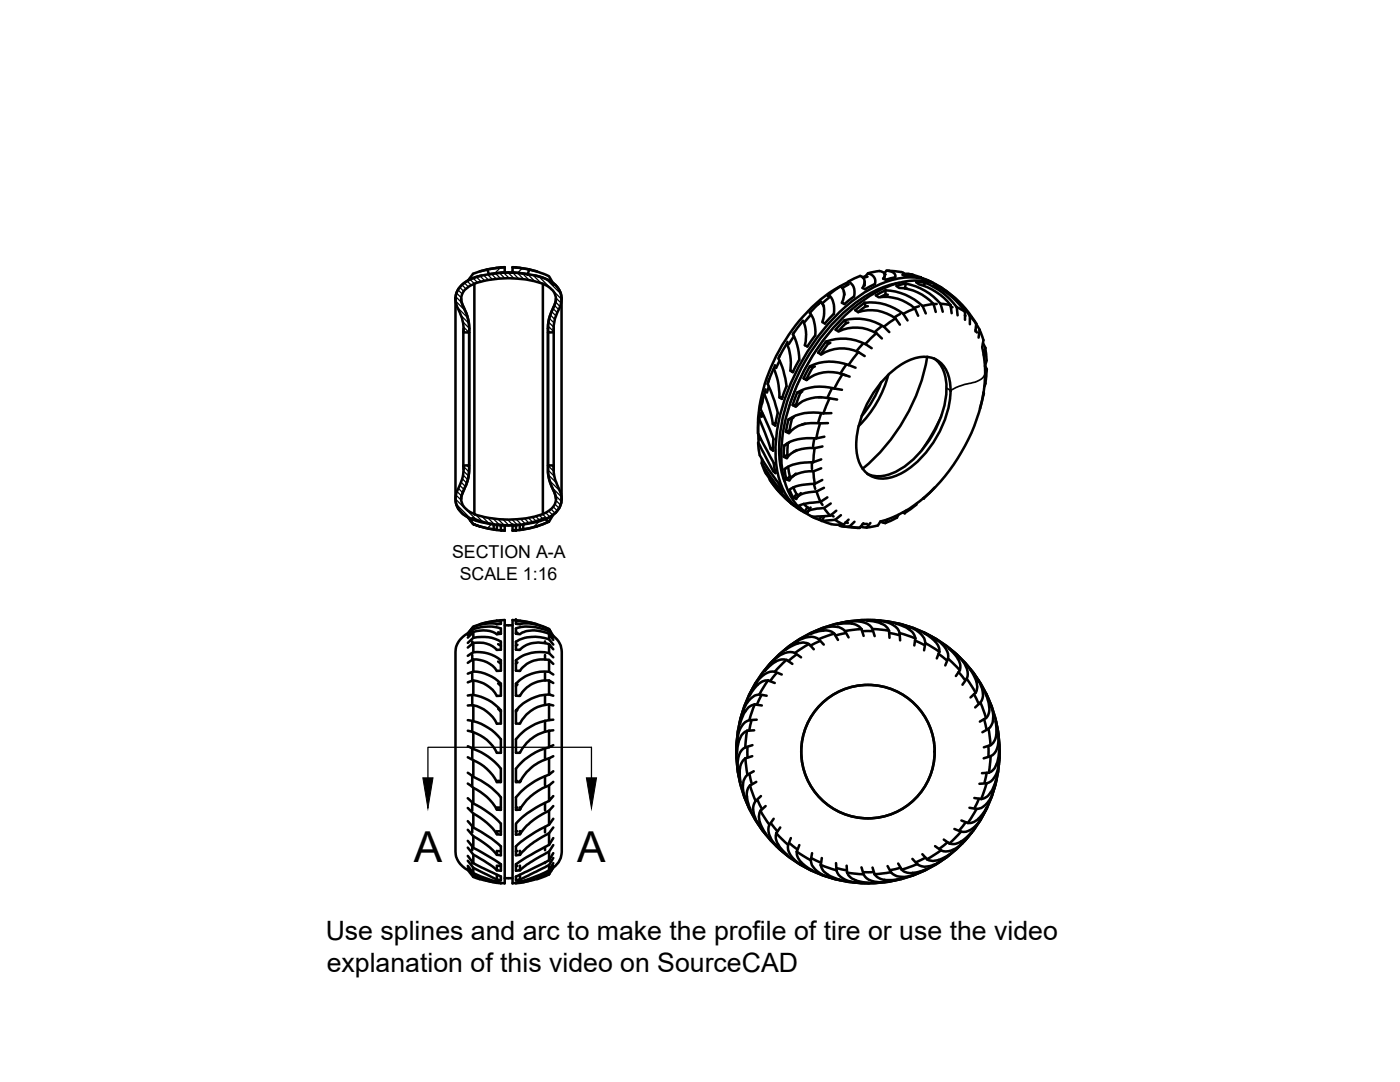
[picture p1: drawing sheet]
<svg xmlns="http://www.w3.org/2000/svg" width="279mm" height="216mm" viewBox="0 0 279 216" stroke-linecap="round" stroke-linejoin="round" font-family="sans-serif">
<defs><g id="words">
<g font-size="8.5">
<text x="82.6" y="172">A</text>
<text x="115.2" y="172">A</text>
</g>
<g font-size="5.3">
<text x="65" y="187.6">Use splines and arc to make the profile of tire or use the video</text>
<text x="65.2" y="194">explanation of this video on SourceCAD</text>
</g>
<g font-size="3.5">
<text x="90.2" y="111.4">SECTION A-A</text>
<text x="91.8" y="115.7">SCALE 1:16</text>
</g>
</g></defs>
<!-- layer: MD_Visible -->
<g fill="none" stroke="#000" stroke-width=".51">
<path d="M92 57.1a9.4 9.4 0 0 1 5.8-2.4 22.3 22.3 0 0 1 11.6 1.2 4.2 4.2 0 0 1 1.8 6.5 8.2 8.2 0 0 0-.7 3.9l-1.1 .1a12 12 0 0 1 1.4-5.9 2.86 2.86 0 0 0-1.7-3.5 20.5 20.5 0 0 0-14.9-.2 2.97 2.97 0 0 0-2 3.8l.4 .9a9.4 9.4 0 0 1 1 4.9l-1.1-.1a8.6 8.6 0 0 0-1.3-5.2 3.8 3.8 0 0 1 .8-4zM92 59.6l.3 1.1a11.9 11.9 0 0 1 1.4 7.2v23.4a12.2 12.2 0 0 1-1.4 7.2l-.3 1.1M94.7 56.6v46M96.2 55a6.7 6.7 0 0 0-4.9 2.9 9.5 9.5 0 0 0-.4 4.2v35a8.9 8.9 0 0 0 .6 4.4l.8 1 1.8 1.1M100 54.4h2.6M100.7 53.3l-3.3 .4-1.6 .5M100.7 53.3a21.3 21.3 0 0 0-6.3 1.3l-1 1.4M100.7 53.4v1l-3.1 .4-.3-1M102.3 53.4l3.3 .4-.3 1-3-.4zM102.3 53.3l3.2 .4 1.7 .5M102.3 53.3v.1M105.6 53.8l2.4 .7a2.97 2.97 0 0 1 2.3 1.9"/>
<path d="M106.7 55a6.4 6.4 0 0 1 4.9 2.9 9.5 9.5 0 0 1 .5 4.2v35a8.9 8.9 0 0 1-.6 4.4 6.1 6.1 0 0 1-2.6 2.1M108.3 56.6v46M110.4 56.5l-.2 .1M110.4 56.6l.2 .2-.3-.2M111 59.6l-.3 1.1a10.7 10.7 0 0 0-1.3 6.4v26a9.6 9.6 0 0 0 1.3 5.4l.3 1.1M165.2 59.1l.2-.2a4.2 4.2 0 0 1 1 3.8M165.6 59.3l-1.5 1.2M167.7 57.1l-2.3 1.8M168.4 58.2l.1 .6M169 56.7l.3-.5a2.48 2.48 0 0 1 1.1 3l-1.9 1.5-.5-.3a2.41 2.41 0 0 0-.3-3.2M169.2 56.3a31 31 0 0 0-13.7 13.6 30.7 30.7 0 0 0-4.1 17.8M169.4 56.7l-1.3 .8"/>
<path d="M171.7 55.1l-2.4 1.1M171.7 55a1.47 1.47 0 0 1 .4 2.5l.6 .2M172.1 55.3l.5-.1 .6-.7a1.61 1.61 0 0 1 1.4 2.2l-2 1M172.6 56.2v.8M173.1 55.2l-.8 .3M173.2 54.5l1.4-.3a1.47 1.47 0 0 1 2 .6l-.4 .8 .6 .2M174.8 58.9l.6 .4a8.8 8.8 0 0 1 7.2 2.3l.6 1.4M176.5 54.5l.5-.5 1.4 .5a.76 .76 0 0 1 .3 .8M176.6 55l-.1 .7M176.7 54.7h-.1l.1 .1M176.7 57.9a11.4 11.4 0 0 1 7.4 3.2M176.7 57.9v.9"/>
<path d="M176.7 58.8h.5M176.7 57.9l-1.9 1M176.7 58.8l-1 .5M176.9 54h.5M177.5 54l2.7 .4 .2 .2-.3 .2 .6 .3 1.7 .1v-.2l-.2-.2-.9-.2h-.9l-.1 .3M178.6 55.3l-1.8 .5M178.9 57.1l.6 .4a9.8 9.8 0 0 1 6.8 3.2M179.5 56.4a23.6 23.6 0 0 0-12.4 7.2 40.6 40.6 0 0 0-11.6 24.4 19.1 19.1 0 0 0 1.1 8.1M180.6 57.5h-.1M180.8 56.6a12.2 12.2 0 0 1 6.9 4M180.8 56.6l-.2 .9 .4 .1M180.8 56.6l-1.9 .5"/>
<path d="M181.9 54.8l1.9 .5M183.8 55.3l1.4 .6M183.8 55.3v.1M184.4 57l.1-.6a14.4 14.4 0 0 1 6.4 4.9l.2 1.6M184.6 56.4l-1.7-.1 .5 .4a12 12 0 0 1 6.3 4.2M185.2 55.9l1 .5M186.4 56.8l1.4 .6M186.4 56.8a17.1 17.1 0 0 1 6.2 5.4v1.6M187.1 56.9a10.9 10.9 0 0 0-9.8-.8 30.8 30.8 0 0 0-14.2 11.3 40.4 40.4 0 0 0-8.3 22.4 15.3 15.3 0 0 0 3.2 10.4l1.8 1.6 1 .6M187.7 57.6l.1-.2a18.2 18.2 0 0 1 5.8 5.6v1.7M188 57.5a21.1 21.1 0 0 1 6.8 7.1l-.1 1.5M188 57.5a11 11 0 0 0-9.7-.7 31 31 0 0 0-14.1 11.2 40.5 40.5 0 0 0-8.3 22.2 15.6 15.6 0 0 0 3.1 10.5l1.8 1.6 1 .6"/>
<path d="M92.5 65.5v28.2M93.6 66.4v26.5M109.4 66.4v26.5M110.5 65.5v28.2M152.2 79.9l-.1 .7M152.5 78.7l-.7 3M152.8 77.7l-.3 1a24.7 24.7 0 0 1 1.7 5.9M153.4 77.1l-.3 1.2M153.5 75.7l-.3 .9 1.4 3.4 .7 2.5M154.4 73.6l-1.2 3M154.7 72.9l-.3 .6a13.7 13.7 0 0 1 1.1 5.8M155.6 72l-.7 1.4"/>
<path d="M155.6 70.9l-.2 .7a15.8 15.8 0 0 1 1.6 5.5M156.2 79.3h-.7l.6 .3M156.9 77.1l-.9 2.5M157 68.6l-1.6 2.9M157.2 68.2l-.2 .4a9.9 9.9 0 0 1 .7 5.4M158.3 74.1l-.6-.1 .6 .3M158.4 66.4l-.1 .3a11.5 11.5 0 0 1 1.2 5.2M158.4 67.1l-1 1.6M159.1 78.3l-.9 2.5M159.1 78.3h.7M159.5 71.9l-1.3 2.4M159.8 78.3l-1 2.5"/>
<path d="M160.1 78.1l-.3 .2M160.2 64.1l-2 2.6M160.2 64a7 7 0 0 1 .4 4.9l.5 .2M161.6 73.1l-1.2 2.4M161.6 62.4a6.3 6.3 0 0 1 1.1 4.5M161.9 62.8l-1.4 1.5M162.2 73.3l-1.3 2.4M162.6 73.1l-.4 .2M162.7 67l-1.6 2.2M163.4 79.3h.5M163.8 60.3l-.5 .4M163.8 60.2l-2.2 2.2"/>
<path d="M163.8 60.2a4.1 4.1 0 0 1 .3 4.1l.5 .3M164.1 60.6l.3 .5M164.8 68.2l-1.5 2.2M165.3 68.6l-1.5 2.1M165.5 79.5a7.1 7.1 0 0 0-6.7 1.7l-.6-.4h.6M165.5 79.5l1.6 .2M165.5 79.5l-1.2 3M165.7 68.4l-.4 .2-.5-.4a9.8 9.8 0 0 1 7.9 .4M166.1 77.4l-1 1.9M166.4 62.7l-1.8 1.9M166.5 77.5a9.5 9.5 0 0 0-7.4 .8M166.5 77.5l1.5 .3"/>
<path d="M166.8 65.8l.6 .3a8.1 8.1 0 0 1 7.5 .4l1.1 1M168.1 74.7l-1.6 2.8M168.4 74.8l.4 .1M168.5 63.9l-1.7 1.9M168.9 64.5l-1.6 1.6M168.9 72.7l-1.2 1.8M169.3 64.4l-.4 .1-.4-.6a10 10 0 0 1 7.9 1.3l1.1 1.1M169.3 72.8a9.6 9.6 0 0 0-7.7 .3l.6 .2M169.3 72.8l1.4 .6M169.6 75.2a8 8 0 0 0-8.6 .6l-.6-.3 .7 .2M171.3 70.2a7.6 7.6 0 0 0-7.4 .6l-.6-.4M171.3 70.2l1.3 .8"/>
<path d="M171.3 70.3l-2 2.5M172.2 68.6l-1.3 1.5M172.6 60.4a10.4 10.4 0 0 1 7.7 2.2l.8 1.3M172.6 60.4l.1 .7M172.6 60.4l-1.9 1.5 .6 .4a8.2 8.2 0 0 1 7.4 1.2M172.7 68.6l1.3 .9M172.7 61.1l-1.4 1.1M173.2 61.1h-.5M174.9 66.5l-2.2 2.2M175.8 65.2l-1.3 1.1M175.9 76.3a22.7 22.7 0 0 1-3.9 6.7M177.1 74.9a11.5 11.5 0 0 1 7.6-3.7 4.9 4.9 0 0 1 4.7 4.2 16.7 16.7 0 0 1-2.5 11.8 17.3 17.3 0 0 1-8.9 8 5.1 5.1 0 0 1-6.8-3.9 16.7 16.7 0 0 1 2.4-11.8 21.8 21.8 0 0 1 3.5-4.6z"/>
<path d="M177.3 74.8a22.3 22.3 0 0 1-5.9 10.2M178.7 63.5l.9 1.3M178.7 63.5l-2.3 1.7M179.6 62.7l-1.2 .6M182.6 61.6l-2.3 1M183.4 61.1l-1 .3M184.1 61.1l.7 1.4M185 71.2a37.6 37.6 0 0 1-12.9 22.3M186.3 60.7l-2.2 .4M186.3 60.7l.4 1.5M186.4 71.5a6.6 6.6 0 0 1 2.5 5.5 20.6 20.6 0 0 1-9.8 17 6.6 6.6 0 0 1-6 .5M186.9 60.7h-.6"/>
<path d="M187.7 60.6l2 .3M187.7 60.6l.4 1.6M189.7 60.9l.2 1.6M189.7 61.2l.4 .1M190.9 61.3l1.7 .9M192.6 62.9l.1 .1M193.5 63l1.3 1.6M194.7 65.8l.3 .6M194.8 64.6l.7 1.2-.2 1.6M195.5 65.8l.3 .8a3.4 3.4 0 0 1 .2 2.7 26.1 26.1 0 0 1-1.5 15.7 34.2 34.2 0 0 1-14.2 17.2 19.4 19.4 0 0 1-4.6 1.9l-.5 .8M196.2 68.5l.5 .9M196.3 78.3l.1 .2-.2 .4"/>
<path d="M196.3 78.5l-.7 2.9M196.6 73l.3 .7M196.6 69.4l.3 2.5M196.7 69.4l-.4 1.4M196.7 76.5l-.3 .6M196.9 73.7l-.2 2.8M196.9 71.9l-.3 1.2M196.9 73.7l-.3 1M92.5 92.9h1.1a10.6 10.6 0 0 1-1.3 5.4 2.94 2.94 0 0 0 1.9 4.1 21 21 0 0 0 14.6 0 3.3 3.3 0 0 0 2.2-2.8l-.3-1.3a10.6 10.6 0 0 1-1.3-5.4h1.1a11.3 11.3 0 0 0 1.2 5.1 4.1 4.1 0 0 1-2.4 5.4 22 22 0 0 1-15.7-.1 4.1 4.1 0 0 1-2.4-5.2l.4-1a7.3 7.3 0 0 0 .9-4.2zM151.3 88.3l.3 2.6M151.3 86.5l3.1 5.9M151.5 83.7l-.2 2.8"/>
<path d="M151.5 86.9l-.1 1.4 2.9 5.7M151.7 90.9a38 38 0 0 0 3.8 5.6M151.7 82.4l-.2 1.3 1.2 2.8 1.1 3.1M151.8 87.6v.1M151.8 81.7l2.6 5.9M152 92.4l.8 2.1M152.1 91.6l-.1 .8 1.8 2.7 1.9 2.6M152.1 82.4l-.1 .8M152.9 94.5a27.5 27.5 0 0 0 4.4 5.2M153.6 95.6a18 18 0 0 0 4.3 4.9M153.9 96.1a21.3 21.3 0 0 0 6 5.8M154.3 89.3l-.5 .3 .5 .3"/>
<path d="M154.3 87.7v2.2M154.4 92.4l.4 2-.5-.4 .4-.3M154.8 84.4l-.6 .2 .5 .3M155.2 82.5l-.5 2.4M155.4 96.5l.8 1.6M155.9 97.5l-.2 .2 .5 .4M156.5 88.9l-.1 2.3M156.6 93.6l.3 2M156.9 93.4l-.3 .3M157.2 88.5l-.1 2.2M157.3 99.7l1.1 1.1-.4-.4M157.3 93.1l.3 1.9"/>
<path d="M157.4 83.7l-.6 2.4M157.4 90.9l-.2-.2-.8 .5M157.5 88.3l-1 .6M158.1 83.5l-.5 2.4M158.3 97.2l.7 1.4M158.4 83.3l-1 .4M158.8 80.8l.2 .1M158.8 94.5l-.6 .6M159 89.8l-.7 .4M159.8 98.4l-.6 .7M160.7 84.5l-.7 .2M162 92.2v1.4"/>
<path d="M162.3 94l.3 2.5M162.4 96.5l.3 1M162.5 87.5l-.2 1.6M162.6 89.4l-.3 2.8M162.6 89.4a5.8 5.8 0 0 0-5.6 2.1l-.6-.3M162.6 96.5a8.6 8.6 0 0 0-5 1.2l.7 1.6M162.9 87.5a8.7 8.7 0 0 0-6.4 1.4M163 98.1l.8 2M163.7 84.5l-.8 3M163.9 93.4l-1.5 .6a5 5 0 0 0-4.9 1.9l-.6-.3 .8-.5h.2M163.9 91.7l-1.6 .5a9 9 0 0 0-5.7 1.5M163.9 82.4l-.6 1.8"/>
<path d="M164.1 95.8l-1.5 .7M164.1 89.1l-1.5 .3M164.3 82.5a9.1 9.1 0 0 0-6.9 1.2M164.4 97.3l-1.4 .8-1.6 .1a2.7 2.7 0 0 0-2.5 1.4l-.6-.3 .7-.7 .2 .1M164.5 87.1l-1.6 .4M165.1 99.2l-1.3 .9M165.2 84.4l-1.5 .1a6.6 6.6 0 0 0-6.2 2l-.6-.3 .7-.3 .2 .1M165.9 82.4l-1.6 .1M184.3 99.4l.1 .1M184.4 99.3v.2M186.5 97.3l-2.2 2.1M195.6 81.5h.1"/>
<path d="M93.4 103.3l1 1.2M94.4 104.6l-.6-.8 .5-.4 2 .7 2.2 .5v1M99 105.7a15.5 15.5 0 0 1-4.6-1.2l3.1 1 3.2 .3M99 104.7l1 .1M99.2 104.7v1.1M99.4 104.7l.6 .1v1l.7 .1v-1.1h-.7M100 104.8h2.6M102.3 104.8h.7v1h-.7zM102.3 105.8h.7M103 105.8h.1M103.7 104.7v1.1M103.9 104.7l-.9 .1h.2"/>
<path d="M104.4 104.6l2.2-.5 2-.7 .9 .7a18.9 18.9 0 0 1-5.1 1.5zM104.4 105.6l-1.4 .2M109.5 104.1l-1.2 .5a15.1 15.1 0 0 1-4.4 1.1M110.4 102.8l-1 1.3M159.4 100.9l1.2 1.2M160.4 100.5l.7 .7M161.8 101.3l-.6 .8M161.8 103l.8 .3M163.8 100.1a11.9 11.9 0 0 0-4.4 .8M163.8 100.1l.4 .7M164.4 103l.1 .1-.5 .8-.5-.2 .4-.6M164.4 101.4l1.3 1.5"/>
<path d="M165.8 100.5l-1.3 .9-2.1 .2a1.14 1.14 0 0 0-1.2 .7l-.6-.2 .5-.9 .2 .1M165.9 102.7l.5 .4M166.7 103.7l1.6 .9M166.9 101.9l-1.2 1-3.6 .2 1.4 .6M167.4 104.7a2.42 2.42 0 0 0 2.2 .3M167.8 102.8l-1.1 .9M168 105l3.5 .3M168.7 104.2l.5 .1M169.3 103.7l-.9 1h-.8a7.2 7.2 0 0 1-3.6-.8l2.7-.2M169.5 105l2 .3M170.5 104.1l-.9 .9M171.8 105.1l1.1 .2"/>
<path d="M172.3 104.4l-.8 .9M173 104.5l-.9 .1M173.7 104.4l-.8 .9M175.1 104.9l-2.2 .4M175.7 104.1l1 .3M177.2 103.6l-.5 .8M179 103.3l-2.3 1.1M179.3 102.7l-.3 .6M180.8 101.9l-.2 .5-.4-.2M182.9 100.5l-.4 .5-2 1.4M93.4 126.8l1.1-1.3a8.8 8.8 0 0 1 5.5-.1v1.1h-.8a5.5 5.5 0 0 0-4.7-.4l-1.1 1.1M93.4 128.3l1.1-1a7.5 7.5 0 0 1 5.5 .7v1.6l-.8 .1a5.2 5.2 0 0 0-4.7-1.4l-1.1 .9"/>
<path d="M93.4 130.9a2.49 2.49 0 0 1 2.6-.8 7 7 0 0 1 4 1.7v2l-.8 .1a5.3 5.3 0 0 0-4.7-2.3l-1.1 .7M93.4 134.4a4.4 4.4 0 0 1 4 .3 7 7 0 0 1 2.6 1.7v2.4l-.8 .1a6.2 6.2 0 0 0-4.7-3.1l-1.1 .4M93.4 138.8a6.6 6.6 0 0 1 4.7 1.3l1.9 1.6v2.7h-.8a6.6 6.6 0 0 0-5.3-3.7l-.5 .1M93.4 126.4l1.1-1.4a11.7 11.7 0 0 1 5.5-1v.5l-.8 .1a7.8 7.8 0 0 0-4.7 .5l-1.1 1.3M93.4 126.3a4.5 4.5 0 0 0-2.5 5v36.6a7.3 7.3 0 0 0 .6 4 5.1 5.1 0 0 0 1.9 1.7M94.2 128v.5M94.2 130.7v1M94.2 134.4v1.5M94.2 138.8v1.9M94.5 135.8v2.9M94.5 131.6v2.4M94.5 128.3v1.8"/>
<path d="M94.5 126.1v1.2M94.5 125.1v.4M99 123.9l-3.3 .7M99.4 136.4l.6 .5M99.4 132l.6 .4M99.4 128.5l.6 .3M99.4 126.2l.6 .1M100 123.8l-.9 .1M100.7 123.7l-.8 .1M100.7 123.7v52.6M100.7 124.8h1.6M102.9 123.8l-.6-.1v52.6"/>
<path d="M103 123.8l.9 .1M103.3 132.2l-.3 .2M103.3 128.7l-.3 .1M103.3 126.3h-.3M103.3 136.6l-.3 .3M103.8 123.9l3.3 .7M108.8 128v.3M108.8 130.7v.9M108.8 134.3v1.5M108.8 138.8v1.8M109.6 130.3a7.6 7.6 0 0 0-6.6 1.5v2l.8 .1a5.5 5.5 0 0 1 5.8-2.2l.8 .8M109.6 127.6a7.6 7.6 0 0 0-6.6 .4v1.6l.8 .1a5.5 5.5 0 0 1 5.8-1.2"/>
<path d="M109.6 126a8.9 8.9 0 0 0-6.6-.6v1.1h.8a6 6 0 0 1 5.8 0M109.6 125.5a8.8 8.8 0 0 0-5.8-.9l-.8-.1v-.5a12.5 12.5 0 0 1 6.6 1.5l.4 .7M109.6 131.7v2.3l.8 .6M109.6 138.6a9.1 9.1 0 0 0-6.6 3.1v2.7h.8a7 7 0 0 1 5.8-3.8M109.6 134a7.9 7.9 0 0 0-6.6 2.4v2.4l.8 .1a6 6 0 0 1 5.8-3.1M110.4 126.8a4.7 4.7 0 0 1 1.7 4.5v37.4a4.6 4.6 0 0 1-1.7 4.5l-.4 .6M110.4 126.9l-.8-1.4v.5l.8 1.2M110.4 127.7l-.8-1.2v1.1l.8 1M110.4 129.6l-.8-1.1v1.8l.8 .9M110.4 136.3l-.8-.5v2.8l.8 .2M151.6 138.6a3.9 3.9 0 0 0-3 2.4l-.2 .7M151.6 138.6l1.4 .2"/>
<path d="M151.9 138.8l-.8 1.8M153.3 135.8l-1.7 2.8M154.4 131.8l-1.8 2 .1 .1 .3-.4a5 5 0 0 1 3.5-1.9l.5 .1 1.1 .8M154.6 136.3l-1.3-.5a3.5 3.5 0 0 0-3 2l-.7 1.1 .1-.6 1.1-1.9M154.9 134.3l-1.2 1.6M156 134.6a3.2 3.2 0 0 0-4.3 .7l-.9 1.1 .4 .2M157 131.7l-2.4 2.3M158.9 130.7l-1.6 1.2M158.9 128l-2.2 1.6 .8-.4a4 4 0 0 1 4-.7M159.2 128.4l-.3-.4a4.9 4.9 0 0 1 4.1-.7l.4 .3 1 1M159.9 131.2a3.2 3.2 0 0 0-4.4-.4l-1.1 1 .3 .3M161.4 128.5l-2.7 1.8"/>
<path d="M161.5 128.5l.9 1.1M161.6 126.5l1.3-.4a3.4 3.4 0 0 1 3.6 .4l.7 1.2M163.5 127.9l-1.8 .9M164.1 125.4l-2.5 1.1M164.4 125.8l-.3-.4a4.8 4.8 0 0 1 4.2 .2l.4 .4 .6 1.2M166.5 126.4l-3.1 1.1M167.2 124.5l.8-.1a4.1 4.1 0 0 1 3.8 1l.1 .1M168.7 126.3l-2 .5M169.8 124l-2.6 .5M169.9 124a5 5 0 0 1 4 1.1l.7 1.8M169.9 124l.1 .4M171.9 125.5l-3.3 .4"/>
<path d="M171.9 125.5l.5 1.4M173 123.8l2.7 .1M173 123.8l.9 .1a3.9 3.9 0 0 1 3.5 2l.1 1.4M174.1 125.9h-2M174.1 125.5l3.3 .3M175.7 123.9a5 5 0 0 1 3.7 2l.1 .4 .1 1.5M175.7 123.9v.4M177.4 126.3l2 .4M178.8 124.4l2.7 .7M178.9 124.4l.4 .2a5.1 5.1 0 0 1 3.3 2.3l.1 .5M179.5 126.3l3.2 1.1M181.4 125.5l.1-.4a5 5 0 0 1 3.1 2.8l.1 .4"/>
<path d="M182.6 127.8l1.8 .9M182.7 127.4l-.2 1.4M184.6 128.3l2.9 1.7M184.7 128.3l-.3 1.5M186.6 128l.2-.4a4.9 4.9 0 0 1 2.4 3.4v.4M186.8 127.5l-2.4-1.2 1.1 .7a3.7 3.7 0 0 1 2 3.1M187.3 130.5l1.6 1.2M187.5 130.1l-.5 1.3M189.2 131.4l2.3 2.3M189.2 131.4l-.5 1.4M191.2 131.5l.3-.4a5 5 0 0 1 1.6 3.9l-.2 .4-.8 1.2M191.3 134.1l1.2 1.5"/>
<path d="M191.4 131.1l-2-1.8 .3 .4a5 5 0 0 1 2 3.6l-.1 .4-.8 1.2M192.9 135.4l1.8 2.8M194.4 138.5l.9 1.8M194.8 135.9l.4-.2a4.9 4.9 0 0 1 .7 4.1l-.2 .4-1.1 1M195.2 135.6l-1.6-2.2 .4 .8a4 4 0 0 1 .7 4l-1 1M196.7 138.4l1.1 2.5M196.8 138.4l.3 1.2a3.4 3.4 0 0 1-.3 3.7M93.4 143.7a10.4 10.4 0 0 1 6.6 3.8v2.7h-.8a8.3 8.3 0 0 0-5.8-4.4M93.4 148.9l.5 .3a13.8 13.8 0 0 1 6.1 4.2v2.7h-.8v-.3M93.4 154.2l1.1 .8a14.4 14.4 0 0 1 5.5 4.1v2.5h-.8v-.5M93.4 159.3a5.8 5.8 0 0 0 2.6 1.8l2.1 1.5 1.9 1.8v2.2l-.8-.1v-.7M93.4 151.1a11.6 11.6 0 0 1 5.4 4.2l.4 .8"/>
<path d="M93.4 156.4l1.1 .8a10.4 10.4 0 0 1 4.7 4.4M94.2 143.9v2.2M94.2 149.3v2.1M94.2 154.9v1.8M94.5 157.2v3.1M94.5 151.7v3.3M94.5 146.1v3.4M94.5 140.7v3.2M99.4 155.8h.6M99.4 141.4l.6 .6M103 155.8h.3M103.3 141.7l-.3 .3"/>
<path d="M108.8 143.8v2.2M108.8 149.4v2M108.8 154.9v1.8M109.6 156.7a10.9 10.9 0 0 0-5.8 4.9v-.5M109.6 151.3a9.1 9.1 0 0 0-5.8 4.8v-.3M109.6 143.7a10.3 10.3 0 0 0-6.6 3.8v2.7h.8a8.3 8.3 0 0 1 5.8-4.4M109.6 159.8a17.6 17.6 0 0 0-6.6 4.6v2.2l.8-.1M109.6 154.6a14.4 14.4 0 0 0-6.6 4.5v2.5h.8M109.6 149.1a12.2 12.2 0 0 0-6.6 4.3v2.7h.8M110.4 140.8l-.8-.2v3.1l.8-.1M110.4 145.7l-.8 .1v3.3l.8-.4M110.4 150.9l-.8 .4v3.3l.8-.7"/>
<path d="M110.4 156l-.8 .7v3.1l.8-1M147.1 147.5h.5M147.2 153.4l.5 2.6M147.7 153.3l-.5 .1M148.3 141.7l-.7 2.7M148.4 141.7l.4 .2M148.6 159.1l1.1 2.5M148.8 151.3l.4 3.3M149.1 145.8l-.4 3.3M149.2 149.1v2M149.2 154.6a3.8 3.8 0 0 0-.8 3.7l.2 .8 .5-.2M149.6 154.5l.4 2"/>
<path d="M149.7 156.7l1.1 3.1M150 143.8l-.5 2M150.1 150.9l-1.3 .4a3.5 3.5 0 0 0-1.2 3.5l.1 1.3M150.2 148.7a3.1 3.1 0 0 0-3 3.2v1.5M150.4 153.9l-1.2 .7M150.5 145.7l-1.4 .1a3.9 3.9 0 0 0-1.9 3.6l-.2 .8 .1-2.7M150.6 140.5l-1 3.2M150.6 140.6a3.8 3.8 0 0 0-2.6 3l-.4 .8M150.6 140.6l1.4 .2M150.9 156l-1.2 .7a3.4 3.4 0 0 0-.3 3.7l.3 1.2M151 143.6a3.1 3.1 0 0 0-3.5 2.5l-.4 1.4M151.2 159.7l.9 1.8"/>
<path d="M151.9 158.8a3.1 3.1 0 0 0-1.3 4.2l.7 1.4 .4-.3M195.4 159.4l-.9 1.8M195.7 140.2l1.1 3.1M196.4 143.5l.5 1.9M196.8 143.3l-1.2 .7M196.9 156.3l-1.1 3.1M196.9 154.2l-.4 1.9M197.3 148.8v2M197.3 145.4l.4 3.3M197.4 154.2l-1.4 .1M197.4 141.1l.4-.2a4.8 4.8 0 0 1-.2 4.2l-.3 .3-1.2 .7M197.7 150.9l-.3 3.3"/>
<path d="M197.7 158.1l.4 .2a5 5 0 0 1-2.7 3l-.5 .1-1.4-.2M198.7 143.9l.5 2.7M198.8 143.9v.9a4.1 4.1 0 0 1-.9 3.8l-1.5 .5M198.8 146.7l.4-.1a5 5 0 0 1-1.1 4l-1.8 .7M198.8 155.6l-.7 2.6M198.9 155.6l-.2 .4a5.1 5.1 0 0 1-2.4 3.3l-.5 .1-1.3-.2M198.9 152.5h.5a5 5 0 0 1-2 3.6l-.5 .2-1.4 .1M199.4 149.8l-.1 2.7M199.5 149.8l-.2 .8a3.9 3.9 0 0 1-1.9 3.6M93.4 163.8a4.9 4.9 0 0 0 2.6 2.2l2.1 1.4 1.9 1.5v1.8l-.8-.1v-.8M93.4 167.8l1.1 1.4 5.5 3.2v1.4l-.8-.1v-1M93.4 170.8l1.1 1.4 5.5 2.7v.7l-.8-.1v-.9"/>
<path d="M93.4 172.8l1.1 1.4a27.9 27.9 0 0 0 5.5 1.9v.1h-.8v-.2M93.4 161.2a6.6 6.6 0 0 0 2.5 2l1.9 1.5 1.4 1.8M93.4 165.6a5.3 5.3 0 0 0 2.5 2.1l1.9 1.4 1.4 1.5M93.4 169.1l1.1 1.4a24 24 0 0 1 4.7 3.2M93.4 171.8l1.1 1.4 4.7 2.3M93.4 173.2l1.1 1.4a17.4 17.4 0 0 0 4.7 1.6M93.4 173.6l1.1 1.4 1.3 .4M94.2 160.1v1.6M94.2 164.9v1.2M94.2 168.9v.7M94.2 172v.3M94.5 173.2v1"/>
<path d="M94.5 170.5v1.7M94.5 166.8v2.4M94.5 162.3v2.8M94.5 174.6v.4M95.7 175.4l3.3 .7M99.4 172.7l.6 .1M99.4 169.8l.6 .1M99.4 165.9h.6M99.4 161.1h.6M99.9 176.2h.8M100.7 175.2h1.6M102.9 176.2h-.6"/>
<path d="M103 165.9h.3M103 161.1h.3M103.3 169.8l-.3 .1M103.3 172.8h-.3M107.1 175.4l-3.3 .7M108.8 160.2v1.5M108.8 165v1.1M108.8 169v.6M108.8 172.1v.1M109.6 174.5l-2.4 .9M109.6 173.7a25.7 25.7 0 0 1-6.6 2.4v.1h.8v-.2M109.6 171.7l-6.6 3.2v.7l.8-.1v-.9"/>
<path d="M109.6 168.6l-4.4 2.4-2.2 1.4v1.4l.8-.1v-1M109.6 166.3a17.9 17.9 0 0 0-5.8 4.3M109.6 169.9a28.7 28.7 0 0 0-5.8 3.8M109.6 172.6l-5.8 2.9M109.6 174.1a21.6 21.6 0 0 1-5.8 2.1M109.6 161.8a13.5 13.5 0 0 0-5.8 4.7v-.7M110.4 172.7l-.8 1.4v.4M110.4 171.2l-.8 1.4v1.1M110.4 168.6l-.8 1.3v1.8M110.4 165.1l-.8 1.2v2.3M110.4 163.4l-.8 1.2a25.4 25.4 0 0 0-6.6 4.3v1.8l.8-.1v-.8M110.4 160.8l-.8 1v2.8"/>
<path d="M110.4 173.1l-.8 1.4M110.4 172.2l-.8 1.5M110.4 170.2l-.8 1.5M110.4 167.2l-.8 1.4M151.3 164.3l1.6 2.2M151.8 161.8l1.7 2.7M151.8 161.8a4 4 0 0 0 .7 4l.4 .8M152.8 160.8l-1 1M153.9 164.3l1.3 1.6M154.4 163.4a3.2 3.2 0 0 0-.3 4.3l.9 1.2 .3-.4M154.9 166.3a3.8 3.8 0 0 0 1.6 3.7l.6 .7M154.9 166.2l2.4 2.4"/>
<path d="M155 168.8l2 1.8M155.7 165.1l-.8 1.2M157.6 168.3l1.5 1.2M157.8 167.2a3.2 3.2 0 0 0 .7 4.3l1.2 .9 .2-.4M159 169.9l2.8 1.7M159 169.9a3.5 3.5 0 0 0 2 3.1l1.1 .7-2.4-1.3M159.5 168.6l-.5 1.3M162 171.3l1.8 .8M162.1 170.2a3.2 3.2 0 0 0 1.5 4.1l1.4 .6 .1-.4M163.8 172.6l3.1 1M164 171.2l-.2 1.4a3.8 3.8 0 0 0 3 2.7l.8 .3M165 174.9l2.6 .7"/>
<path d="M166.8 172.2a3.1 3.1 0 0 0 2.5 3.6l1.4 .3v-.4M167.1 173.2l1.9 .5M169 172.7l.1 1.4M169 174.1l3.3 .4M169.1 174.1a3.9 3.9 0 0 0 3.5 2l.9 .1M170.7 176.1l2.7 .1M171.9 173.1l.5 1.4M172.4 174.5a3.7 3.7 0 0 0 3.4 1.5h.8l-.1-.4M174.1 173.1l.5 1.4a3.5 3.5 0 0 0 3.4 1.1l1.3-.1M174.4 174h-2M177.1 172.8l.7 1.2M177.8 174l-3.3 .4"/>
<path d="M177.8 174a3.8 3.8 0 0 0 3.8 .8l.7-.2-.2-.4M179.3 172.3l.7 1.2a3.4 3.4 0 0 0 3.6 .4l1.2-.4M179.3 175.5l-2.7 .5M179.7 173.2l-1.9 .4M182.1 171.4l1 1M183 172.4l-3.1 1.1M184.7 171.1l-1.8 .9M184.8 173.5l-2.5 1.1M186.6 168.8l1.2 .9M187.3 171.6l.3 .4a4.9 4.9 0 0 1-4.1 .7l-.4-.3M187.8 169.7l-2.8 1.7M189.1 168.1l-1.5 1.2"/>
<path d="M189.8 170.3l-2.2 1.6M189.8 170.4l-.8 .4a4 4 0 0 1-4 .7l-.9-1.1M191.7 168l.4 .2a5 5 0 0 1-3.8 1.7l-.5-.2M191.8 165.9l-2.3 2.4M192.7 164.1l-1.2 1.5M193.9 166.2l-1.8 2M193.9 166.2l-.4 .3a5 5 0 0 1-3.5 1.9l-.5-.1-1.1-.8M194.9 161.4l-1.7 2.8M195.3 163.4l.4 .2a4.9 4.9 0 0 1-3.4 2.4h-.5l-1.3-.6M196.9 161.2l-1.2 2.4M197 161.2l-.8 1a3.7 3.7 0 0 1-3 2l-1.3-.5"/>
<circle cx="173.2" cy="150" r="26.3"/>
<circle cx="173.2" cy="150" r="13.3"/>
</g>
<g fill="#000">
<circle cx="90.9" cy="59.6" r=".25"/>
<circle cx="102.3" cy="54.4" r=".25"/>
<circle cx="112.1" cy="59.6" r=".25"/>
<circle cx="102.3" cy="104.8" r=".25"/>
<circle cx="103" cy="123.8" r=".25"/>
</g>
<!-- layer: MD_Visible Narrow -->
<path d="M167.5 64.2a42.5 42.5 0 0 0-10.2 17.7M196.6 74.3a2.62 2.62 0 0 1-2.4 2l-.5 .2a10.3 10.3 0 0 0-4 1.4l-.8-.5M187.9 82.7a41.6 41.6 0 0 1-4.3 7.6" fill="none" stroke="#000" stroke-width=".34"/>
<!-- layer: MD_Hatching -->
<g fill="none" stroke="#000" stroke-width=".25">
<path d="M90.9 59.2l1.3 1.2M91.1 58.5l.9 .9M91.4 57.8l.9 .9M91.8 57.3l.8 .8M92.2 56.9l.8 .8M92.7 56.4l.8 .8M93.2 56.1l.9 .8M93.8 55.8l.9 .8M94.4 55.5l.9 .9M95.1 55.3l.9 .9M95.8 55.1l.9 .9M96.5 54.9l1 1"/>
<path d="M97.3 54.8l1 1M98.1 54.6l1 1.1M98.9 54.5l1 1.1M99.7 54.5l1.1 1.1M99.9 53.4l-1.2 1.2M100.5 54.4l1.2 1.2M101.4 54.4l1.2 1.2M102.3 54.4l1.2 1.2M103.3 54.5l1.2 1.2M104.2 53.5l-.9 1M104.2 54.5l1.4 1.4M105.3 54.7l1.4 1.4"/>
<path d="M106.4 54.9l1.6 1.6M107.6 55.2l4.5 4.5M109 55.7l2.9 2.9M110.9 59.5l1.1 1M90.9 60.1l2 1.9M91.3 61.4l2.1 2M92 63l1.6 1.5M92.4 64.2l1.3 1.3M92.5 66.1l.2 .2M92.5 65.2l1.1 1.2M109.4 65.9l.3 .4M109.4 65l1.1 1.2"/>
<path d="M109.4 64.2l1.1 1.1M109.6 63.5l1 .9M109.8 62.8l.9 .9M110.1 62.2l.9 .8M110.4 61.6l.8 .8M110.6 60.9l.9 .9M110.9 60.3l.9 .9M90.9 99.6l4.4 4.3M91 98.8l1.1 1M91.2 98.1l.9 .9M91.5 97.5l.8 .8M91.8 96.8l.8 .9"/>
<path d="M92 96.2l.9 .9M92.3 95.5l.8 .9M92.4 94.8l1 .9M92.5 94l1 1M92.5 93.1l1.1 1.1M93.2 92.9l.5 .4M109.4 93.8l1.2 1.3M109.4 92.9l1.1 1.1M109.4 94.8l1.7 1.6M109.7 95.9l2.1 2.1M110.2 97.3l1.9 1.9M110.3 92.9l.2 .2"/>
<path d="M110.8 98.9l1.2 1.1M110.9 99.8l1 1M91.1 100.6l2.8 2.9M94.7 103.5l-.6 .6M94.9 102.6l1.6 1.7M96.2 103l1.4 1.5M97.3 103.3l1.4 1.3M98.1 104.5l-.8 .9M98.4 103.4l1.3 1.3M99.4 103.6l1.2 1.2M100.3 103.6l1.2 1.2M101.3 103.6l1.1 1.2-.1 .1"/>
<path d="M102.2 103.6l1.1 1.1M103 103.6l1.1 1.1M103.9 103.5l1 1.1M104.7 103.4l.9 1.1M105.4 103.3l1 1M106.2 103.2l.9 .9M106.9 103l.9 .9M107.6 102.8l.9 .9M108.1 103.6l-1.6 1.6M108.3 102.6l.8 .8M108.9 102.3l.8 .8M109.4 102l.9 .8"/>
<path d="M110 101.6l.8 .8M110.4 101.1l.8 .8M110.7 100.6l.9 .8"/>
</g>
<!-- layer: MD_Annotation -->
<path d="M85.4 155.2v-6.1h32.6v6.1" fill="none" stroke="#000" stroke-width=".25"/>
<path d="M84.4 155.2h2l-1 6.1zM117 155.2h2.1l-1.1 6.1z" fill="#000" stroke="#000" stroke-width=".2"/>
<use href="#words"/>
</svg>
